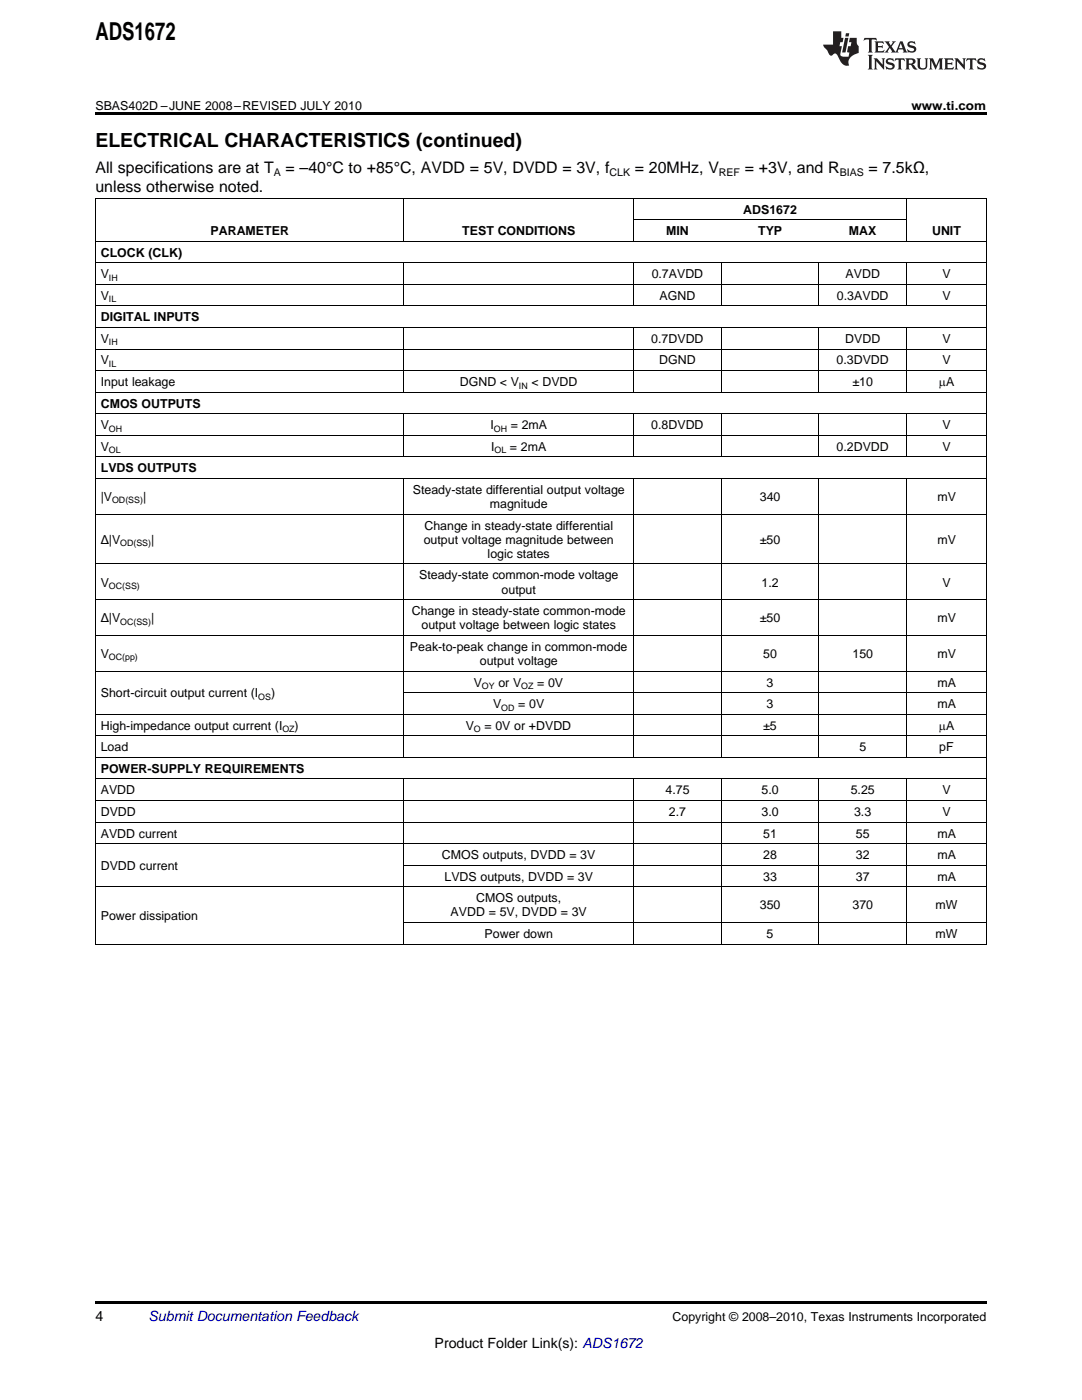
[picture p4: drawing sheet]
<svg xmlns="http://www.w3.org/2000/svg" width="216mm" height="279mm" viewBox="0 0 216 279" stroke-linecap="round" stroke-linejoin="round" font-family="sans-serif">
<defs><g id="words">
<text font-size="4.9" x="19" y="7.9">ADS1672</text>
<text font-size="3.9" x="19" y="29.3">ELECTRICAL CHARACTERISTICS (continued)</text>
<g font-size="3.2">
<text x="19" y="34.4">All specifications are at T</text>
<text x="57" y="34.4">= –40°C to +85°C, AVDD = 5V, DVDD = 3V, f</text>
<text x="126.7" y="34.4">= 20MHz, V</text>
<text x="148.6" y="34.4">= +3V, and R</text>
<text x="173.3" y="34.4">= 7.5kΩ,</text>
<text x="19" y="38.3">unless otherwise noted.</text>
</g>
<g font-size="2.8">
<text x="19" y="263.6">4</text>
<text x="86.7" y="269">Product Folder Link(s): ADS1672</text>
</g>
<text font-size="2.8" fill="#0000c8" x="29.6" y="263.6">Submit Documentation Feedback</text>
<g font-size="2.5">
<text x="19" y="21.9">SBAS402D –JUNE 2008–REVISED JULY 2010</text>
<text x="181.9" y="21.9">www.ti.com</text>
<text x="42" y="46.9">PARAMETER</text>
<text x="92.3" y="46.9">TEST CONDITIONS</text>
<text x="132.9" y="46.9">MIN</text>
<text x="148.3" y="42.6">ADS1672</text>
<text x="151.3" y="46.9">TYP</text>
<text x="169.4" y="46.9">MAX</text>
<text x="186" y="46.9">UNIT</text>
<text x="20.1" y="51.2">CLOCK (CLK)</text>
<text x="20.1" y="55.5">V</text>
<text x="20.1" y="59.8">V</text>
<text x="130" y="55.5">0.7AVDD</text>
<text x="131.6" y="59.8">AGND</text>
<text x="167" y="59.8">0.3AVDD</text>
<text x="168.7" y="55.5">AVDD</text>
<text x="188.1" y="55.5">V</text>
<text x="188.1" y="59.8">V</text>
<text x="20.1" y="64.1">DIGITAL INPUTS</text>
<text x="20.1" y="68.4">V</text>
<text x="130" y="68.4">0.7DVDD</text>
<text x="168.7" y="68.4">DVDD</text>
<text x="188.1" y="68.4">V</text>
<text x="20.1" y="72.7">V</text>
<text x="20.1" y="77">Input leakage</text>
<text x="91.8" y="77">DGND &lt; V</text>
<text x="106" y="77">&lt; DVDD</text>
<text x="131.6" y="72.7">DGND</text>
<text x="166.9" y="72.7">0.3DVDD</text>
<text x="170.1" y="77">±10</text>
<text x="187.4" y="77">mA</text>
<text x="188.1" y="72.7">V</text>
<text x="20.1" y="81.4">CMOS OUTPUTS</text>
<text x="20.1" y="85.7">V</text>
<text x="20.1" y="90">V</text>
<text x="97.9" y="85.7">I</text>
<text x="98" y="90">I</text>
<text x="101.7" y="90">= 2mA</text>
<text x="101.9" y="85.7">= 2mA</text>
<text x="130" y="85.7">0.8DVDD</text>
<text x="166.9" y="90">0.2DVDD</text>
<text x="188.1" y="85.7">V</text>
<text x="188.1" y="90">V</text>
<text x="20.1" y="94.3">LVDS OUTPUTS</text>
<text x="20.1" y="100">|V</text>
<text x="28.5" y="100">|</text>
<text x="82.4" y="98.6">Steady-state differential output voltage</text>
<text x="97.8" y="101.4">magnitude</text>
<text x="151.6" y="100">340</text>
<text x="187" y="100">mV</text>
<text x="84.7" y="105.7">Change in steady-state differential</text>
<text x="20.1" y="108.5">Δ|V</text>
<text x="30.2" y="108.5">|</text>
<text x="84.6" y="108.5">output voltage magnitude between</text>
<text x="97.3" y="111.3">logic states</text>
<text x="151.6" y="108.5">±50</text>
<text x="187" y="108.5">mV</text>
<text x="20.1" y="117.1">V</text>
<text x="83.6" y="115.6">Steady-state common-mode voltage</text>
<text x="100.1" y="118.5">output</text>
<text x="151.9" y="117.1">1.2</text>
<text x="188.1" y="117.1">V</text>
<text x="20.1" y="124.2">Δ|V</text>
<text x="30.2" y="124.2">|</text>
<text x="82.2" y="122.8">Change in steady-state common-mode</text>
<text x="84.1" y="125.6">output voltage between logic states</text>
<text x="151.6" y="124.2">±50</text>
<text x="187" y="124.2">mV</text>
<text x="20.1" y="131.3">V</text>
<text x="81.8" y="129.9">Peak-to-peak change in common-mode</text>
<text x="152.3" y="131.3">50</text>
<text x="170.1" y="131.3">150</text>
<text x="187" y="131.3">mV</text>
<text x="94.5" y="137">V</text>
<text x="95.7" y="132.7">output voltage</text>
<text x="99.4" y="137">or V</text>
<text x="107.2" y="137">= 0V</text>
<text x="153" y="137">3</text>
<text x="187" y="137">mA</text>
<text x="20.1" y="139.2">Short-circuit output current (I</text>
<text x="54.1" y="139.2">)</text>
<text x="98.4" y="141.3">V</text>
<text x="103.4" y="141.3">= 0V</text>
<text x="153" y="141.3">3</text>
<text x="187" y="141.3">mA</text>
<text x="20.1" y="145.6">High-impedance output current (I</text>
<text x="20.1" y="149.9">Load</text>
<text x="58.8" y="145.6">)</text>
<text x="93" y="145.6">V</text>
<text x="96.7" y="145.6">= 0V or +DVDD</text>
<text x="152.3" y="145.6">±5</text>
<text x="171.5" y="149.9">5</text>
<text x="187.4" y="145.6">mA</text>
<text x="187.4" y="149.9">pF</text>
<text x="20.1" y="154.2">POWER-SUPPLY REQUIREMENTS</text>
<text x="20.1" y="158.5">AVDD</text>
<text x="132.8" y="158.5">4.75</text>
<text x="151.9" y="158.5">5.0</text>
<text x="169.8" y="158.5">5.25</text>
<text x="188.1" y="158.5">V</text>
<text x="20.1" y="162.8">DVDD</text>
<text x="20.1" y="167.1">AVDD current</text>
<text x="133.5" y="162.8">2.7</text>
<text x="151.9" y="162.8">3.0</text>
<text x="152.3" y="167.1">51</text>
<text x="170.4" y="162.8">3.3</text>
<text x="170.8" y="167.1">55</text>
<text x="187" y="167.1">mA</text>
<text x="188.1" y="162.8">V</text>
<text x="20.1" y="173.6">DVDD current</text>
<text x="88.2" y="171.4">CMOS outputs, DVDD = 3V</text>
<text x="152.3" y="171.4">28</text>
<text x="170.8" y="171.4">32</text>
<text x="187" y="171.4">mA</text>
<text x="88.7" y="175.8">LVDS outputs, DVDD = 3V</text>
<text x="152.3" y="175.8">33</text>
<text x="170.8" y="175.8">37</text>
<text x="187" y="175.8">mA</text>
<text x="20.1" y="183.6">Power dissipation</text>
<text x="89.9" y="182.9">AVDD = 5V, DVDD = 3V</text>
<text x="95" y="180.1">CMOS outputs,</text>
<text x="151.6" y="181.5">350</text>
<text x="170.1" y="181.5">370</text>
<text x="186.7" y="181.5">mW</text>
<text x="96.7" y="187.2">Power down</text>
<text x="153" y="187.2">5</text>
<text x="186.7" y="187.2">mW</text>
<text x="134.2" y="263.6">Copyright © 2008–2010, Texas Instruments Incorporated</text>
</g>
<g font-size="2.1">
<text x="54.6" y="35.1">A</text>
<text x="121.6" y="35.1">CLK</text>
<text x="143.5" y="35.1">REF</text>
<text x="167.5" y="35.1">BIAS</text>
</g>
<g font-size="1.8">
<text x="21.7" y="56">IH</text>
<text x="21.7" y="60.3">IL</text>
<text x="21.7" y="68.9">IH</text>
<text x="21.7" y="73.2">IL</text>
<text x="103.5" y="77.5">IN</text>
<text x="21.7" y="86.1">OH</text>
<text x="98.5" y="86.1">OH</text>
<text x="21.7" y="90.5">OL</text>
<text x="98.7" y="90.5">OL</text>
<text x="22.4" y="100.5">OD(SS)</text>
<text x="24" y="109">OD(SS)</text>
<text x="21.7" y="117.5">OC(SS)</text>
<text x="24" y="124.7">OC(SS)</text>
<text x="21.7" y="131.8">OC(pp)</text>
<text x="96.2" y="137.5">OY</text>
<text x="104" y="137.5">OZ</text>
<text x="51.5" y="139.7">OS</text>
<text x="100" y="141.8">OD</text>
<text x="56.3" y="146.1">OZ</text>
<text x="94.6" y="146.1">O</text>
</g>
</g></defs>
<g fill="#231f20">
<path d="M172.5 7.6l-.1 .5 .4-.2h.6v.1v2.1l-.2 .4h.9l-.2-.4v-2.1l.1-.1h.5l.5 .2-.2-.5zM174.5 8.3l.2 .3v1.5l-.2 .4h1.8l.2-.6a1.04 1.04 0 0 1-1.3 .2v-.7h.6l.3 .2v-.6l-.3 .2h-.6v-.6l.8-.1 .4 .3-.2-.5zM176.5 8.3l.9 1.1-.9 1.1h.8l-.2-.2 .4-.7 .5 .7-.2 .2h1.5l-.2-.2 .2-.4h.9l.1 .4-.2 .2h1l-.3-.3-.7-1.9h-.5l-.9 2-.8-1 .9-1h-.8l.1 .3-.4 .5-.3-.6 .1-.2zM179.7 8.6l.4 1h-.7zM181.3 8.4a.63 .63 0 0 0-.2 .7 .63 .63 0 0 0 .6 .4l.6 .2 .1 .2a.75 .75 0 0 1-.7 .4 .75 .75 0 0 1-.6-.5l.1 .7 .1-.1a1.11 1.11 0 0 0 1.5-.6 1.13 1.13 0 0 0-1.2-.8l-.1-.4a1.04 1.04 0 0 1 1.2 .2l-.2-.5-.2 .1-.4-.2zM173.2 10.9l.2 .4v2.2l-.2 .4h1l-.3-.4v-2.2l.3-.4zM174.3 11.6l.3 .4v1.5l-.3 .4h.8l-.2-.4v-1.3l1.5 1.7v-1.9l.2-.4h-.7l.2 .4v.9l-1.1-1.3zM177 11.8a.62 .62 0 0 0-.2 .7 .62 .62 0 0 0 .6 .4l.6 .1 .1 .3a.76 .76 0 0 1-.7 .3 .76 .76 0 0 1-.7-.4l.2 .7 .1-.1a1.11 1.11 0 0 0 1.5-.6 1.13 1.13 0 0 0-1.2-.8l-.1-.4a1.04 1.04 0 0 1 1.2 .2l-.2-.6-.2 .1-.5-.1zM178.7 11.6l-.2 .6a.61 .61 0 0 1 .8-.3v1.6l-.2 .4h.9l-.2-.4v-1.6a.63 .63 0 0 1 .7 .3l-.1-.6zM180.6 11.6l.3 .4v1.5l-.3 .4h1l-.2-.2-.1-.8 .6 .2a.76 .76 0 0 0 1.2 .7l-1-1a.58 .58 0 0 0 .6-.5 .58 .58 0 0 0-.5-.6zM181.4 11.9h.1a.45 .45 0 0 1 .5 .1 .45 .45 0 0 1 .1 .5l-.8 .2zM182.9 11.6l.2 .2a2.17 2.17 0 0 0 .3 1.9 .99 .99 0 0 0 1.6-.6v-1.1l.2-.4h-.7l.2 .2a1.92 1.92 0 0 1-.2 1.8 .6 .6 0 0 1-.9-.5v-1.1l.2-.4zM185.4 11.6l.2 .4v1.5l-.2 .4h.7l-.2-.4v-1.4l.8 1.8 .8-1.8v1.4l-.2 .4h.9l-.2-.4v-1.5l.2-.4h-.8l-.6 1.5-.6-1.5zM188.4 11.6l.2 .4v1.5l-.2 .4h1.8l.1-.6a1.04 1.04 0 0 1-1.2 .1v-.6h.5l.4 .2v-.6l-.4 .2h-.5v-.7h.8l.3 .3-.1-.6zM190.5 11.6l.2 .4v1.5l-.2 .4h.7l-.2-.4v-1.3l1.5 1.7v-1.9l.2-.4h-.7l.2 .4v.9l-1.1-1.3zM192.9 11.6l-.1 .6a.61 .61 0 0 1 .7-.3l.1 1.6-.3 .4h1l-.3-.4 .1-1.6a.63 .63 0 0 1 .7 .3l-.1-.6zM195.2 11.8a.62 .62 0 0 0-.2 .7 .62 .62 0 0 0 .6 .4l.6 .1 .1 .3a.76 .76 0 0 1-.7 .3 .76 .76 0 0 1-.6-.4l.1 .7 .1-.1a1.11 1.11 0 0 0 1.6-.6 1.13 1.13 0 0 0-1.3-.8l-.1-.4a1.04 1.04 0 0 1 1.2 .2l-.1-.6-.2 .1-.5-.1z"/>
<path d="M166.2 6.3v2.6h-1.9v.4l.8 .9a.91 .91 0 0 0 1 .8 .56 .56 0 0 1 .5-.3 .56 .56 0 0 1 .5 .3l.4 .8a1.53 1.53 0 0 0 1.9 1.2 1.54 1.54 0 0 1 1-2.1l.9-.3v-1.4a1.52 1.52 0 0 1-.4-1.6h-1.3l-.2 .8h.5l-.2 .8h-.5l-.1 1v.2l.4 .1-.2 .8a1.93 1.93 0 0 1-1.6-.3l.3-1.8h-.5l.2-.8h.4l.2-.8h-.4v-1.3zM168.6 7.6l-.6 2.9h.7l.6-2.9zM168.8 6.6l-.1 .7h.6l.2-.7z"/>
</g>
<path d="M19 22.5h177.8v.5h-177.8zM19 259.7h177.8v.5h-177.8z" fill="#000"/>
<g fill="none" stroke="#000" stroke-width=".2">
<path d="M19 39.5h177.8M19.1 39.6v148.9M80.6 39.6v8.6M126.3 39.6v8.6M180.9 39.6v8.6M196.8 39.6v148.9M19 56.7h177.8M19 52.4h177.8M19 48.1h177.8M80.6 52.5v8.6M126.3 52.5v8.6M126.4 43.8h54.5"/>
<path d="M144 52.5v8.6M163.3 52.5v8.6M180.9 52.5v8.6M19 78.3h177.8M19 74h177.8M19 69.7h177.8M19 65.4h177.8M19 61h177.8M80.6 65.4v12.9M126.3 65.4v12.9M144 65.4v12.9M163.3 65.4v12.9"/>
<path d="M180.9 65.4v12.9M19 95.5h177.8M19 91.2h177.8M19 86.9h177.8M19 82.6h177.8M80.6 82.6v8.6M80.6 95.5v55.7M126.3 82.6v8.6M126.3 95.5v55.7M144 82.6v8.6M144 95.5v55.7M163.3 82.6v8.6"/>
<path d="M163.3 95.5v55.7M180.9 82.6v8.6M180.9 95.5v55.7M19 119.7h177.8M19 112.6h177.8M19 102.6h177.8M19 133.9h177.8M19 126.8h177.8M80.6 138.2h116.2M19 159.8h177.8M19 155.5h177.8M19 151.1h177.8"/>
<path d="M19 146.8h177.8M19 142.5h177.8M80.6 155.5v33M126.3 155.5v33M144 155.5v33M163.3 155.5v33M180.9 155.5v33M19 177h177.8M19 168.4h177.8M19 164.1h177.8M80.6 172.7h116.2M19 188.4h177.8"/>
<path d="M80.6 184.1h116.2"/>
</g>
<use href="#words"/>
</svg>
